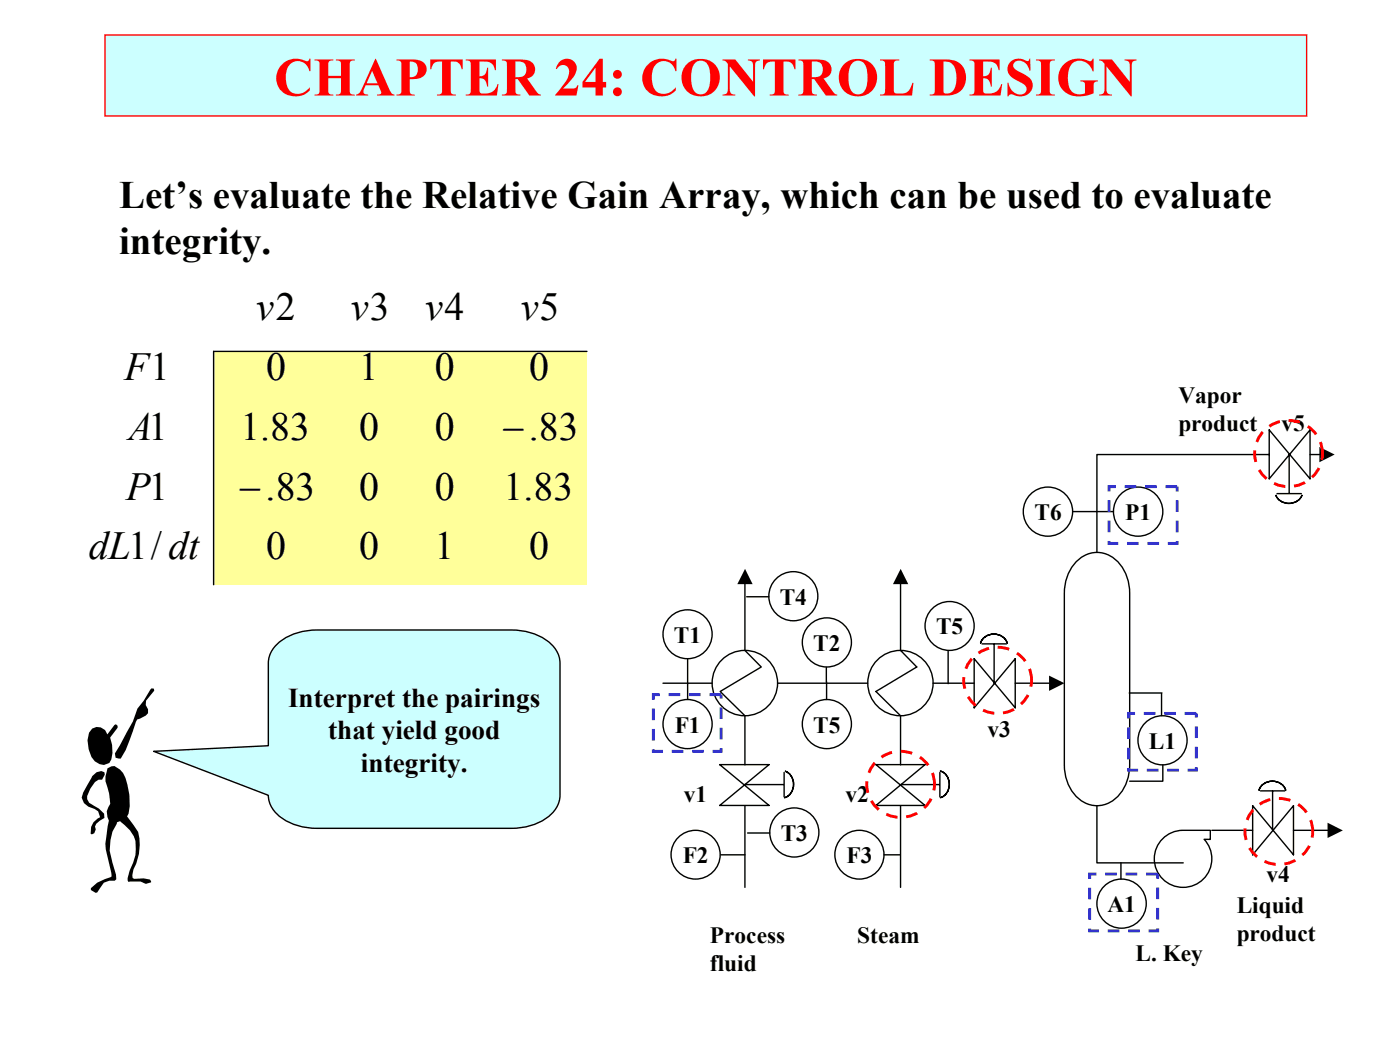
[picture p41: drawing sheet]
<svg xmlns="http://www.w3.org/2000/svg" width="254mm" height="190mm" viewBox="0 0 254 190" stroke-linecap="round" stroke-linejoin="round" font-family="sans-serif">
<defs><g id="words">
<text font-size="9.9" fill="#f00" x="49.7" y="17.3">CHAPTER 24: CONTROL DESIGN</text>
<g font-size="7.2">
<text x="46.5" y="58.1">v2</text>
<text x="63.6" y="58.1">v3</text>
<text x="77.1" y="58.1">v4</text>
<text x="94.5" y="58.1">v5</text>
<text x="22.6" y="69">F1</text>
<text x="48.3" y="69">0</text>
<text x="65.1" y="69">1</text>
<text x="78.9" y="69">0</text>
<text x="96" y="69">0</text>
<text x="23.3" y="79.8">A1</text>
<text x="43.6" y="79.8">1.83</text>
<text x="65.2" y="79.8">0</text>
<text x="78.9" y="79.8">0</text>
<text x="91.1" y="79.8">−.83</text>
<text x="22.9" y="90.6">P1</text>
<text x="43.4" y="90.6">−.83</text>
<text x="65.2" y="90.6">0</text>
<text x="78.9" y="90.6">0</text>
<text x="91.4" y="90.6">1.83</text>
<text x="16.1" y="101.5">dL1/dt</text>
<text x="48.3" y="101.5">0</text>
<text x="65.2" y="101.5">0</text>
<text x="78.8" y="101.5">1</text>
<text x="96" y="101.5">0</text>
</g>
<g font-size="7">
<text x="21.6" y="37.7">Let’s evaluate the Relative Gain Array, which can be used to evaluate</text>
<text x="21.6" y="46.2">integrity.</text>
</g>
<g font-size="4.9">
<text x="52.3" y="128.2">Interpret the pairings</text>
<text x="59.5" y="134.1">that yield good</text>
<text x="65.5" y="140">integrity.</text>
</g>
<g font-size="4.2">
<text x="213.8" y="73.1">Vapor</text>
<text x="213.8" y="78.1">product</text>
<text x="232.5" y="78.2">v5</text>
<text x="187.7" y="94.4">T6</text>
<text x="204.1" y="94.4">P1</text>
<text x="141.5" y="109.7">T4</text>
<text x="122.3" y="116.6">T1</text>
<text x="147.6" y="118.1">T2</text>
<text x="169.8" y="115.1">T5</text>
<text x="122.4" y="132.9">F1</text>
<text x="147.6" y="132.9">T5</text>
<text x="179.1" y="133.8">v3</text>
<text x="208.4" y="135.9">L1</text>
<text x="124" y="145.4">v1</text>
<text x="153.4" y="145.6">v2</text>
<text x="141.6" y="152.6">T3</text>
<text x="123.9" y="156.6">F2</text>
<text x="153.6" y="156.6">F3</text>
<text x="229.8" y="160">v4</text>
<text x="200.9" y="165.5">A1</text>
<text x="224.4" y="165.6">Liquid</text>
<text x="128.8" y="171">Process</text>
<text x="155.5" y="171">Steam</text>
<text x="224.4" y="170.7">product</text>
<text x="128.8" y="176.1">fluid</text>
<text x="206" y="174.3">L. Key</text>
</g>
</g></defs>
<path d="M38.8 63.8h67.7v42.3h-67.7z" fill="#ffff9a"/>
<path d="M19 6.3h218.1v14.7h-218.1z" fill-rule="evenodd" fill="#cff" stroke="#f00" stroke-width=".25"/>
<g fill="none" stroke="#000" stroke-width=".25">
<path d="M163.4 118l2.9 3-7.4 4.5 4.5 4.4M176.7 119.5v8.9l7.5-8.9v8.9zM178.2 116.8h4.4M180.4 116.9v7.1M195.1 102a5.1 5.1 0 0 1 8.4 .8 8.5 8.5 0 0 1 1.5 4.8v31.2a7.1 7.1 0 0 1-5.1 7.3 5.7 5.7 0 0 1-6.2-4.2l-.5-2-.1-1.1v-31.2a8.3 8.3 0 0 1 2-5.6zM211.3 151.9a5.2 5.2 0 0 1 3.3-1.3h5v1.7h-1.1a5.2 5.2 0 0 1-.4 7.4 5.2 5.2 0 0 1-7.3-.5 5.2 5.2 0 0 1 .5-7.3z"/>
<circle cx="135.1" cy="123.9" r="5.9"/>
<circle cx="163.4" cy="123.9" r="5.9"/>
</g>
<path d="M178.4 115.8a2.65 2.65 0 0 1 4.3 .9 2.6 2.6 0 0 0-2.4-1.7 2.6 2.6 0 0 0-2.4 1.7z" fill-rule="evenodd" fill="#00cc9a" stroke="#000" stroke-width=".25"/>
<path d="M135.1 118l3 3-7.4 4.5 4.4 4.4M120.3 124h8.9M130.6 138.7h8.9l-8.9 7.4h8.9zM141.1 124h16.3M169.3 124h7.4M184.2 124h6.2M135 142.3h7.1M142.3 140.1v4.4" fill="none" stroke="#000" stroke-width=".25"/>
<path d="M190.3 122.6l2.8 1.4-2.8 1.3z" fill="#000"/>
<path d="M142.3 139.9a2.6 2.6 0 0 1 1.7 2.4 2.6 2.6 0 0 1-1.7 2.4 2.6 2.6 0 0 0 1.7-2.4 2.6 2.6 0 0 0-1.7-2.4z" fill-rule="evenodd" fill="#00cc9a" stroke="#000" stroke-width=".25"/>
<path d="M135.1 129.9v8.9M158.9 138.7h8.9l-8.9 7.4h8.9zM163.4 142.3h7M170.5 140.1v4.4" fill="none" stroke="#000" stroke-width=".25"/>
<path d="M170.6 139.9a2.6 2.6 0 0 1 1.6 2.4 2.6 2.6 0 0 1-1.6 2.4 2.6 2.6 0 0 0 1.6-2.4 2.6 2.6 0 0 0-1.6-2.4z" fill-rule="evenodd" fill="#00cc9a" stroke="#000" stroke-width=".25"/>
<path d="M135.1 105.9v12.1M163.4 105.9v12.1M163.4 129.9v8.9M199 146.2v10.3h15.7M227.3 146.2v8.9l7.4-8.9v8.9zM228.7 143.5h4.4M230.9 143.6v7" fill="none" stroke="#000" stroke-width=".25"/>
<path d="M135.2 103.2l1.3 2.8h-2.7zM163.4 103.2l1.4 2.8h-2.8z" fill="#000"/>
<path d="M228.9 142.5l-.5 .9a2.6 2.6 0 0 1 2.4-1.7 2.6 2.6 0 0 1 2.5 1.7 2.65 2.65 0 0 0-4.4-.9z" fill-rule="evenodd" fill="#00cc9a" stroke="#000" stroke-width=".25"/>
<path d="M230.3 78v8.9l7.4-8.9v8.9zM230.3 82.5h-31.3v17.7M231.7 89.6h4.4M233.9 82.5v7M219.9 150.6h7.4M234.7 150.6h6.2" fill="none" stroke="#000" stroke-width=".25"/>
<path d="M240.9 149.3l2.7 1.4-2.7 1.3z" fill="#000"/>
<path d="M231.4 89.7a2.6 2.6 0 0 0 2.4 1.6 2.6 2.6 0 0 0 2.5-1.6 2.6 2.6 0 0 1-2.5 1.6 2.6 2.6 0 0 1-2.4-1.6z" fill-rule="evenodd" fill="#00cc9a" stroke="#000" stroke-width=".25"/>
<g fill="none" stroke="#000" stroke-width=".25">
<path d="M106.5 63.8h-67.7v42.3M194.6 92.8h7.4M237.7 82.5h1.7M124.8 119.6v7.2M135.5 108.3h4M172 118.1v5.9M149.9 121.1v2.7M150 123.7v3.2M204.9 125.7h5.9M210.7 125.9v3.9M211 138.8v2.9h-6M130.8 155.1h4.3"/>
<path d="M135.1 146.2v14.8M135.6 151.1h4.1M160.4 155.1h2.9M163.4 146.2v14.8M203.4 156.5v3"/>
<circle cx="190.1" cy="92.8" r="4.5"/>
<circle cx="206.5" cy="92.8" r="4.5"/>
<circle cx="124.8" cy="115.1" r="4.4"/>
<circle cx="143.9" cy="108.2" r="4.5"/>
<circle cx="150" cy="116.6" r="4.5"/>
<circle cx="172.3" cy="113.6" r="4.4"/>
<circle cx="124.7" cy="131.4" r="4.5"/>
<circle cx="150" cy="131.4" r="4.5"/>
<circle cx="210.9" cy="134.3" r="4.5"/>
<circle cx="126.2" cy="155.1" r="4.4"/>
<circle cx="144.1" cy="151" r="4.5"/>
<circle cx="155.9" cy="155.1" r="4.4"/>
<circle cx="203.5" cy="163.9" r="4.5"/>
</g>
<g fill="#000">
<path d="M239.4 81.1l2.7 1.4-2.7 1.4z"/>
<path d="M16.7 132.2a1.81 1.81 0 0 1 2.8 1l1.3-1.7 .2-.1 .3 .3v.3l-1.3 1.8a5.2 5.2 0 0 1-.2 4.6 2.3 2.3 0 0 1-3.2-1l-.5-1.4-.2-1.7 .3-1.4z" fill-rule="evenodd"/>
<path d="M19.5 139.4l.7-.4h.6a4 4 0 0 1 2.3 3.4l.4 1.8v2.1l-.2 1.3a2.97 2.97 0 0 1-3.4 1.5 2.57 2.57 0 0 1 .1-3.3 11.8 11.8 0 0 0-.9-4.1v-.8z" fill-rule="evenodd"/>
<path d="M27.3 125.1l.2-.2h.4l.1 .4-1.5 1.8-.1 .8 .5 .8v.7l-.5 .4-1.5 .7-.2 .5a31.5 31.5 0 0 1-2.8 6.6l-.9-.1-.2-.8 3.3-5.8 .8-2.3 1.2-1.5z" fill-rule="evenodd"/>
<path d="M16.7 140.8l.8-.7 .9-.2 .5 .2 .1 .4-.5 1h-.6a4.7 4.7 0 0 0-2.1 3.5l.4 .6 1.7 1.1 1 .9v.8l-1.4 1.1-.3 .5 .2 .5-.3 .7-.4 .2-.3-.1a2.72 2.72 0 0 1 1.8-3l-.4-1.1-.6-.4-1.2-.5-.8-.6-.4-1 .3-.9z" fill-rule="evenodd"/>
<path d="M19.9 148.3l.4-.4h.9l.1 .4-.1 1.2a8.1 8.1 0 0 0-.8 7l.6 2.2 .1 .8-.3 .3h-1l-1 .3-1.2 1.8-.2 .1-.9-.5v-.4l1.1-1 2.7-1.1-.5-2.2a9.4 9.4 0 0 1-.5-4.9z" fill-rule="evenodd"/>
<path d="M22.2 147.2l.3 .2 2.6 3.5a9.3 9.3 0 0 1-.9 6.8l-.2 1.1 .1 .5 .3 .1h1.7l1.1 .2 .2 .5-.9 .3a3.8 3.8 0 0 0-3.2-.4l-.1-.7 .3-1.3a7.3 7.3 0 0 0 .8-6.3l-.7-1.1-1.7-1.5-.2-.4v-.9z" fill-rule="evenodd"/>
</g>
<path d="M229.4 78a6.1 6.1 0 0 1 8.9 .3 6.1 6.1 0 0 1-.9 8.8 6.1 6.1 0 0 1-8.2-.8 6.1 6.1 0 0 1 .2-8.3zM176.6 119.2a6.1 6.1 0 0 1 8.6-.1 6.1 6.1 0 0 1 .1 8.6 6.1 6.1 0 0 1-8.6 .1 6.1 6.1 0 0 1-.1-8.6zM159 138.1a6.1 6.1 0 0 1 8.9 .2 6.1 6.1 0 0 1-.9 8.8 6.1 6.1 0 0 1-8.2-.8 6.1 6.1 0 0 1 .2-8.2zM227.7 146.6a6.1 6.1 0 0 1 8.9 .2 6.1 6.1 0 0 1-1 8.9 6.1 6.1 0 0 1-8.2-.8 6.1 6.1 0 0 1 .3-8.3z" fill="none" stroke="#f00" stroke-width=".53" stroke-dasharray="2.1 1.6" stroke-linecap="butt"/>
<path d="M201.2 88.3h12.4v10.3h-12.4zM118.5 126h12.3v10.3h-12.3zM204.7 129.4h12.3v10.3h-12.3zM197.7 158.6h12.3v10.3h-12.3z" fill="none" stroke="#33c" stroke-width=".53" stroke-dasharray="2.1 1.6" stroke-linecap="butt"/>
<path d="M27.9 136.3l20.8-1v-15a5.8 5.8 0 0 1 4-5 12 12 0 0 1 4.8-1h35.3a9.7 9.7 0 0 1 8 3.5l.7 1.6 .1 .9v24a5.8 5.8 0 0 1-4 5 12 12 0 0 1-4.8 1h-35.3a9.7 9.7 0 0 1-8-3.5l-.7-1.6-.1-.9z" fill-rule="evenodd" fill="#cff" stroke="#000" stroke-width=".25"/>
<use href="#words"/>
</svg>
